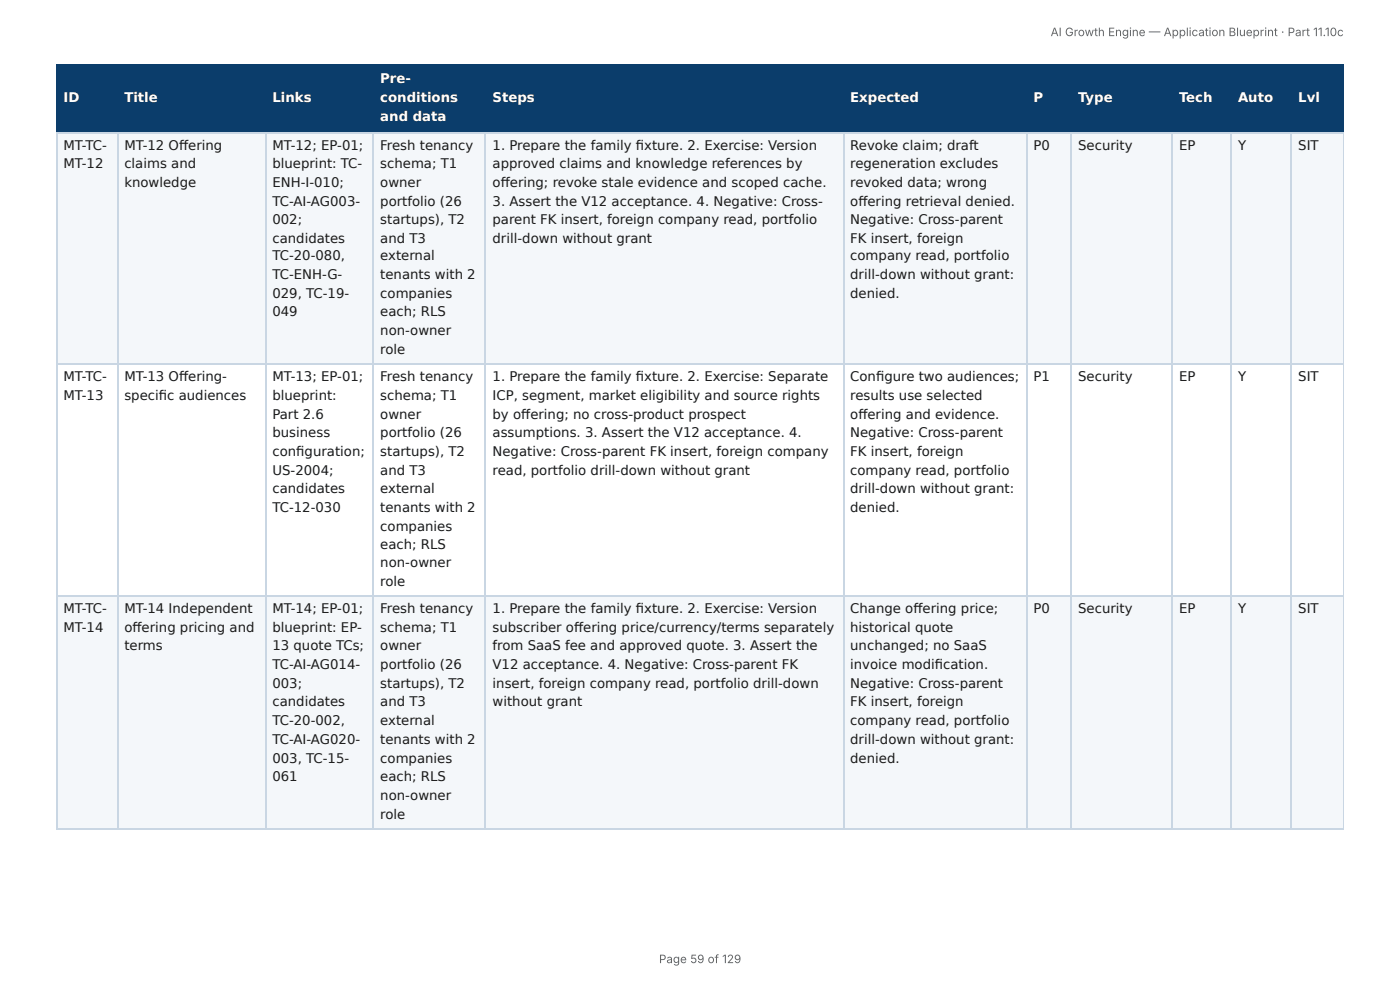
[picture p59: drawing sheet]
<svg xmlns="http://www.w3.org/2000/svg" width="297mm" height="210mm" viewBox="0 0 297 210" stroke-linecap="round" stroke-linejoin="round" font-family="sans-serif">
<defs><g id="words">
<g font-size="2.8" fill="#fff">
<text x="80.8" y="17.7">Pre-</text>
<text x="13.5" y="21.7">ID</text>
<text x="26.4" y="21.7">Title</text>
<text x="57.9" y="21.7">Links</text>
<text x="80.8" y="21.7">conditions</text>
<text x="104.6" y="21.7">Steps</text>
<text x="180.6" y="21.7">Expected</text>
<text x="219.5" y="21.7">P</text>
<text x="229" y="21.7">Type</text>
<text x="250.4" y="21.7">Tech</text>
<text x="262.9" y="21.7">Auto</text>
<text x="275.7" y="21.7">Lvl</text>
<text x="80.8" y="25.7">and data</text>
</g>
<g font-size="2.8" fill="#1a1a1a">
<text x="13.5" y="31.8">MT-TC-</text>
<text x="13.5" y="35.7">MT-12</text>
<text x="26.4" y="31.8">MT-12 Off ering</text>
<text x="26.4" y="35.7">claims and</text>
<text x="57.9" y="31.8">MT-12; EP-01;</text>
<text x="57.9" y="35.7">blueprint: TC-</text>
<text x="80.8" y="31.8">Fresh tenancy</text>
<text x="80.8" y="35.7">schema; T1</text>
<text x="104.6" y="31.8">1. Prepare the family fi xture. 2. Exercise: Version</text>
<text x="104.6" y="35.7">approved claims and knowledge references by</text>
<text x="180.6" y="31.8">Revoke claim; draft</text>
<text x="180.6" y="35.7">regeneration excludes</text>
<text x="219.5" y="31.8">P0</text>
<text x="229" y="31.8">Security</text>
<text x="250.4" y="31.8">EP</text>
<text x="262.9" y="31.8">Y</text>
<text x="275.7" y="31.8">SIT</text>
<text x="26.4" y="39.7">knowledge</text>
<text x="57.9" y="39.7">ENH-I-010;</text>
<text x="80.8" y="39.7">owner</text>
<text x="104.6" y="39.7">off ering; revoke stale evidence and scoped cache.</text>
<text x="180.6" y="39.7">revoked data; wrong</text>
<text x="57.9" y="43.7">TC-AI-AG003-</text>
<text x="57.9" y="47.6">002;</text>
<text x="80.8" y="43.7">portfolio (26</text>
<text x="80.8" y="47.6">startups), T2</text>
<text x="104.6" y="43.7">3. Assert the V12 acceptance. 4. Negative: Cross-</text>
<text x="104.6" y="47.6">parent FK insert, foreign company read, portfolio</text>
<text x="180.6" y="43.7">off ering retrieval denied.</text>
<text x="180.6" y="47.6">Negative: Cross-parent</text>
<text x="57.9" y="51.6">candidates</text>
<text x="80.8" y="51.6">and T3</text>
<text x="104.6" y="51.6">drill-down without grant</text>
<text x="180.6" y="51.6">FK insert, foreign</text>
<text x="57.9" y="55.3">TC-20-080,</text>
<text x="57.9" y="59.3">TC-ENH-G-</text>
<text x="80.8" y="55.3">external</text>
<text x="80.8" y="59.3">tenants with 2</text>
<text x="180.6" y="55.3">company read, portfolio</text>
<text x="180.6" y="59.3">drill-down without grant:</text>
<text x="57.9" y="63.2">029, TC-19-</text>
<text x="80.8" y="63.2">companies</text>
<text x="180.6" y="63.2">denied.</text>
<text x="57.9" y="67.2">049</text>
<text x="80.8" y="67.2">each; RLS</text>
<text x="80.8" y="71.2">non-owner</text>
<text x="80.8" y="75.1">role</text>
<text x="13.5" y="81">MT-TC-</text>
<text x="26.4" y="81">MT-13 Off ering-</text>
<text x="57.9" y="81">MT-13; EP-01;</text>
<text x="80.8" y="81">Fresh tenancy</text>
<text x="104.6" y="81">1. Prepare the family fi xture. 2. Exercise: Separate</text>
<text x="180.6" y="81">Confi gure two audiences;</text>
<text x="219.5" y="81">P1</text>
<text x="229" y="81">Security</text>
<text x="250.4" y="81">EP</text>
<text x="262.9" y="81">Y</text>
<text x="275.7" y="81">SIT</text>
<text x="13.5" y="84.9">MT-13</text>
<text x="26.4" y="84.9">specifi c audiences</text>
<text x="57.9" y="84.9">blueprint:</text>
<text x="57.9" y="88.9">Part 2.6</text>
<text x="80.8" y="84.9">schema; T1</text>
<text x="80.8" y="88.9">owner</text>
<text x="104.6" y="84.9">ICP, segment, market eligibility and source rights</text>
<text x="104.6" y="88.9">by off ering; no cross-product prospect</text>
<text x="180.6" y="84.9">results use selected</text>
<text x="180.6" y="88.9">off ering and evidence.</text>
<text x="57.9" y="92.9">business</text>
<text x="80.8" y="92.9">portfolio (26</text>
<text x="104.6" y="92.9">assumptions. 3. Assert the V12 acceptance. 4.</text>
<text x="180.6" y="92.9">Negative: Cross-parent</text>
<text x="57.9" y="96.8">confi guration;</text>
<text x="57.9" y="100.8">US-2004;</text>
<text x="80.8" y="96.8">startups), T2</text>
<text x="80.8" y="100.8">and T3</text>
<text x="104.6" y="96.8">Negative: Cross-parent FK insert, foreign company</text>
<text x="104.6" y="100.8">read, portfolio drill-down without grant</text>
<text x="180.6" y="96.8">FK insert, foreign</text>
<text x="180.6" y="100.8">company read, portfolio</text>
<text x="57.9" y="104.8">candidates</text>
<text x="80.8" y="104.8">external</text>
<text x="180.6" y="104.8">drill-down without grant:</text>
<text x="57.9" y="108.7">TC-12-030</text>
<text x="80.8" y="108.7">tenants with 2</text>
<text x="80.8" y="112.7">companies</text>
<text x="180.6" y="108.7">denied.</text>
<text x="80.8" y="116.7">each; RLS</text>
<text x="80.8" y="120.4">non-owner</text>
<text x="80.8" y="124.4">role</text>
<text x="13.5" y="130.2">MT-TC-</text>
<text x="26.4" y="130.2">MT-14 Independent</text>
<text x="57.9" y="130.2">MT-14; EP-01;</text>
<text x="80.8" y="130.2">Fresh tenancy</text>
<text x="104.6" y="130.2">1. Prepare the family fi xture. 2. Exercise: Version</text>
<text x="180.6" y="130.2">Change off ering price;</text>
<text x="219.5" y="130.2">P0</text>
<text x="229" y="130.2">Security</text>
<text x="250.4" y="130.2">EP</text>
<text x="262.9" y="130.2">Y</text>
<text x="275.7" y="130.2">SIT</text>
<text x="13.5" y="134.1">MT-14</text>
<text x="26.4" y="134.1">off ering pricing and</text>
<text x="57.9" y="134.1">blueprint: EP-</text>
<text x="80.8" y="134.1">schema; T1</text>
<text x="104.6" y="134.1">subscriber off ering price/currency/terms separately</text>
<text x="180.6" y="134.1">historical quote</text>
<text x="26.4" y="138.1">terms</text>
<text x="57.9" y="138.1">13 quote TCs;</text>
<text x="57.9" y="142.1">TC-AI-AG014-</text>
<text x="80.8" y="138.1">owner</text>
<text x="80.8" y="142.1">portfolio (26</text>
<text x="104.6" y="138.1">from SaaS fee and approved quote. 3. Assert the</text>
<text x="104.6" y="142.1">V12 acceptance. 4. Negative: Cross-parent FK</text>
<text x="180.6" y="138.1">unchanged; no SaaS</text>
<text x="180.6" y="142.1">invoice modifi cation.</text>
<text x="57.9" y="146.1">003;</text>
<text x="80.8" y="146.1">startups), T2</text>
<text x="104.6" y="146.1">insert, foreign company read, portfolio drill-down</text>
<text x="180.6" y="146.1">Negative: Cross-parent</text>
<text x="57.9" y="150">candidates</text>
<text x="57.9" y="154">TC-20-002,</text>
<text x="80.8" y="150">and T3</text>
<text x="80.8" y="154">external</text>
<text x="104.6" y="150">without grant</text>
<text x="180.6" y="150">FK insert, foreign</text>
<text x="180.6" y="154">company read, portfolio</text>
<text x="57.9" y="158">TC-AI-AG020-</text>
<text x="57.9" y="161.9">003, TC-15-</text>
<text x="80.8" y="158">tenants with 2</text>
<text x="80.8" y="161.9">companies</text>
<text x="180.6" y="158">drill-down without grant:</text>
<text x="180.6" y="161.9">denied.</text>
<text x="57.9" y="165.9">061</text>
<text x="80.8" y="165.9">each; RLS</text>
<text x="80.8" y="169.9">non-owner</text>
<text x="80.8" y="173.8">role</text>
</g>
<g font-size="2.5" fill="#666">
<text x="223.1" y="7.7">AI Growth Engine — Application Blueprint · Part 11.10c</text>
<text x="140" y="204.5">Page 59 of 129</text>
</g>
</g></defs>
<g fill="#0b3d6b">
<path d="M12.2 14h12.7v14h-12.7z"/>
<path d="M24.9 14h31.5v14h-31.5z"/>
<path d="M56.4 14h23v14h-23z"/>
<path d="M79.4 14h23.8v14h-23.8z"/>
<path d="M103.2 14h75.9v14h-75.9z"/>
<path d="M179.1 14h38.9v14h-38.9z"/>
<path d="M218 14h9.5v14h-9.5z"/>
<path d="M227.5 14h21.5v14h-21.5z"/>
<path d="M249 14h12.4v14h-12.4z"/>
<path d="M261.4 14h13v14h-13z"/>
<path d="M274.4 14h11v14h-11z"/>
</g>
<g fill="#f4f7fa">
<path d="M12.2 28h12.7v49.5h-12.7z"/>
<path d="M24.9 28h31.5v49.5h-31.5z"/>
<path d="M56.4 28h23v49.5h-23z"/>
<path d="M79.4 28h23.8v49.5h-23.8z"/>
<path d="M103.2 28h75.9v49.5h-75.9z"/>
<path d="M179.1 28h38.9v49.5h-38.9z"/>
<path d="M218 28h9.5v49.5h-9.5z"/>
<path d="M227.5 28h21.5v49.5h-21.5z"/>
<path d="M249 28h12.4v49.5h-12.4z"/>
<path d="M261.4 28h13v49.5h-13z"/>
<path d="M274.4 28h11v49.5h-11z"/>
<path d="M12.2 126.7h12.7v49.2h-12.7z"/>
<path d="M24.9 126.7h31.5v49.2h-31.5z"/>
<path d="M56.4 126.7h23v49.2h-23z"/>
<path d="M79.4 126.7h23.8v49.2h-23.8z"/>
<path d="M103.2 126.7h75.9v49.2h-75.9z"/>
<path d="M179.1 126.7h38.9v49.2h-38.9z"/>
<path d="M218 126.7h9.5v49.2h-9.5z"/>
<path d="M227.5 126.7h21.5v49.2h-21.5z"/>
<path d="M249 126.7h12.4v49.2h-12.4z"/>
<path d="M261.4 126.7h13v49.2h-13z"/>
<path d="M274.4 126.7h11v49.2h-11z"/>
</g>
<g fill="none" stroke="#0b3d6b" stroke-width=".26">
<path d="M11.9 13.9h273.5M12 13.8v14.5M25 13.8v14.5M56.5 13.8v14.5M79.2 13.8v14.5M103.1 13.8v14.5M179.3 13.8v14.5M218.1 13.8v14.5M227.4 13.8v14.5M248.8 13.8v14.5M261.5 13.8v14.5M274.2 13.8v14.5"/>
<path d="M11.9 28.2h273.5"/>
</g>
<path d="M285.3 13.8v14.5" fill="none" stroke="#0b3d6b" stroke-width=".21"/>
<g fill="none" stroke="#c9d6e3" stroke-width=".26">
<path d="M11.9 28.2h273.5M12 28.3v147.6M25 28.3v147.6M56.5 28.3v147.6M79.2 28.3v147.6M103.1 28.3v147.6M179.3 28.3v147.6M218.1 28.3v147.6M227.4 28.3v147.6M248.8 28.3v147.6M261.5 28.3v147.6M274.2 28.3v147.6"/>
<path d="M11.9 77.4h273.5M11.9 126.6h273.5M11.9 176.1h273.5"/>
</g>
<path d="M285.3 28.3v147.6" fill="none" stroke="#c9d6e3" stroke-width=".21"/>
<use href="#words"/>
</svg>
